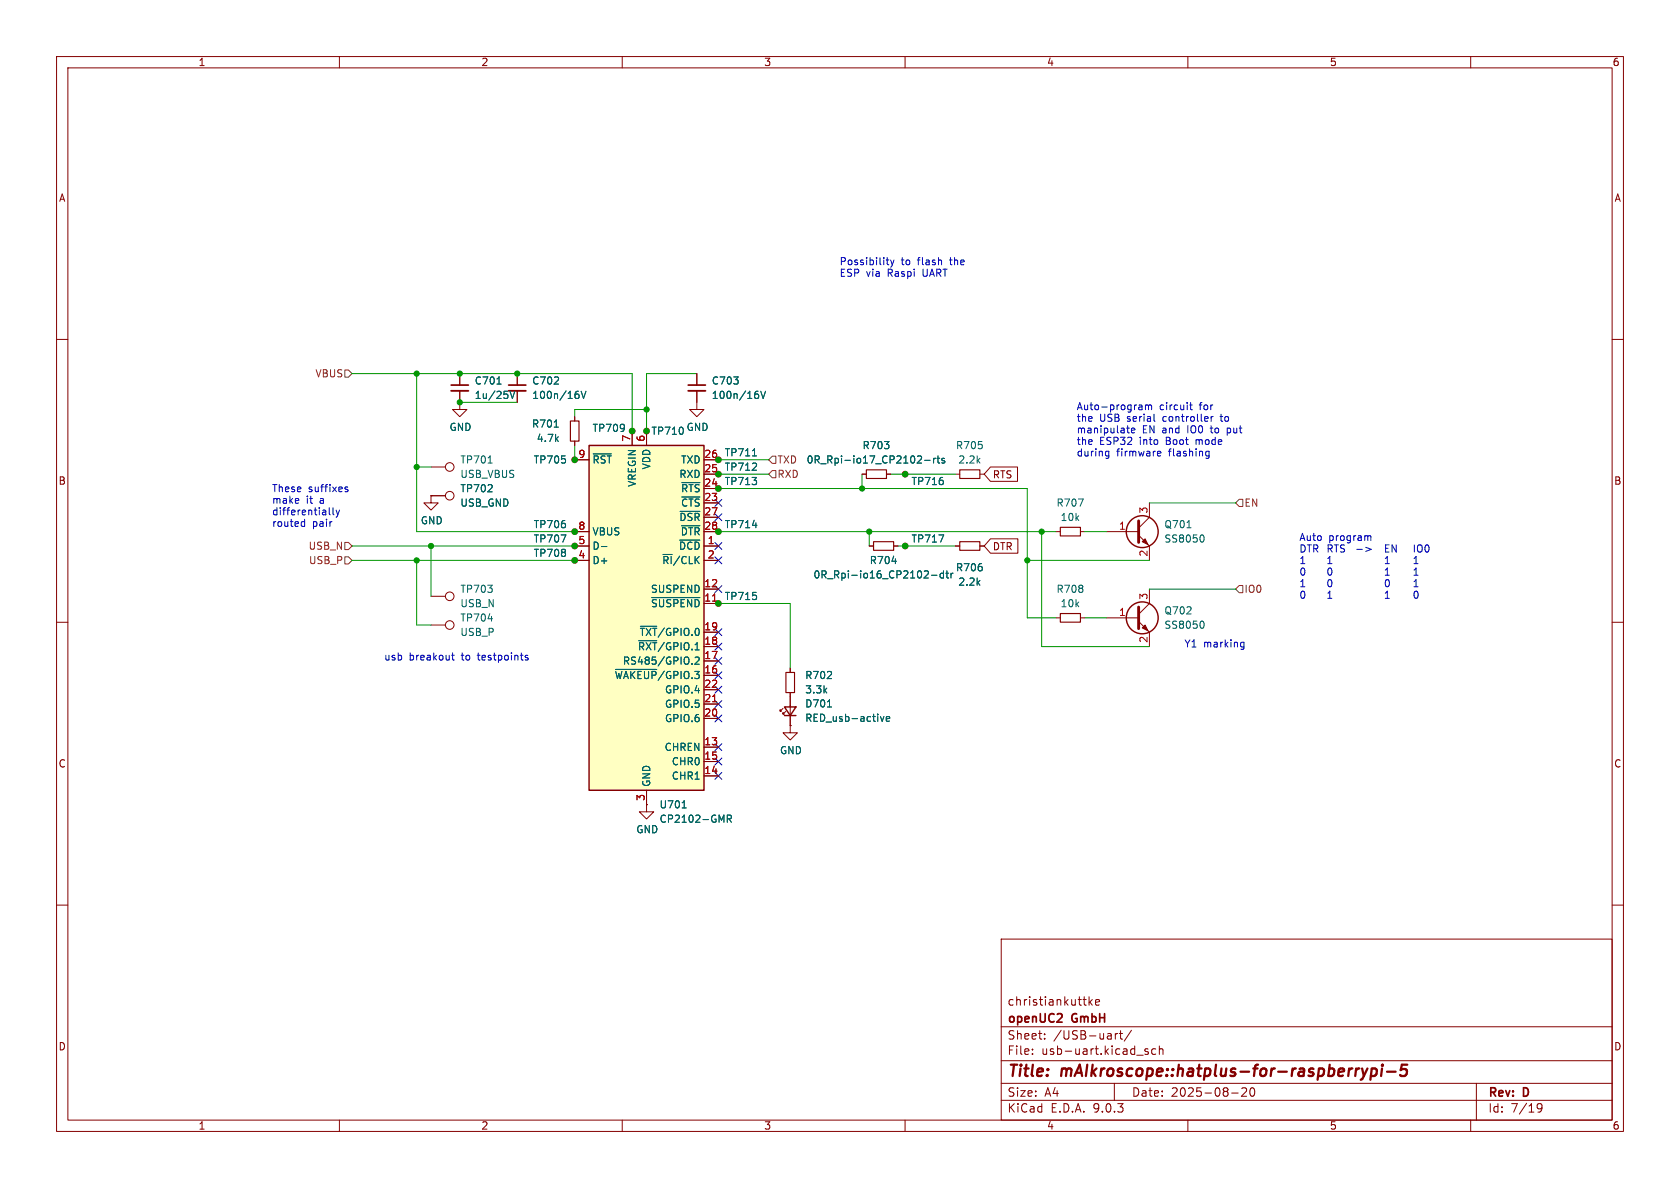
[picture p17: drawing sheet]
<svg xmlns="http://www.w3.org/2000/svg" width="297mm" height="210mm" viewBox="0 0 297 210" stroke-linecap="round" stroke-linejoin="round" font-family="sans-serif">
<defs><g id="words">
<g font-size="2.8" fill="#840000">
<text x="178" y="190.9">Title:</text>
<text x="187.7" y="190.9">mAIkroscope::hatplus-for-raspberrypi-5</text>
</g>
<g font-size="2.1" fill="#840000">
<text x="178" y="178">christiankuttke</text>
<text x="178" y="184">Sheet:</text>
<text x="178" y="181.2">openUC2</text>
<text x="186.2" y="184">/USB-uart/</text>
<text x="189.6" y="181.2">GmbH</text>
<text x="178" y="186.7">File:</text>
<text x="184.1" y="186.7">usb-uart.kicad_sch</text>
<text x="178" y="196.9">KiCad</text>
<text x="178" y="194.1">Size:</text>
<text x="184.7" y="194.1">A4</text>
<text x="185.7" y="196.9">E.D.A.</text>
<text x="193.3" y="196.9">9.0.3</text>
<text x="200" y="194.1">Date:</text>
<text x="207" y="194.1">2025-08-20</text>
<text x="263" y="194.3">Rev:</text>
<text x="263" y="196.9">Id:</text>
<text x="267.1" y="196.9">7/19</text>
<text x="269.4" y="194.3">D</text>
</g>
<g font-size="1.8" fill="#840000">
<text x="35" y="11.9">1</text>
<text x="85" y="11.9">2</text>
<text x="135" y="11.9">3</text>
<text x="185" y="11.9">4</text>
<text x="235" y="11.9">5</text>
<text x="285" y="11.9">6</text>
<text x="10.3" y="35.9">A</text>
<text x="285.3" y="35.9">A</text>
<text x="10.3" y="85.9">B</text>
<text x="175.4" y="84.8">RTS</text>
<text x="285.3" y="85.9">B</text>
<text x="175.4" y="97.5">DTR</text>
<text x="10.3" y="135.9">C</text>
<text x="285.3" y="135.9">C</text>
<text x="10.3" y="185.9">D</text>
<text x="285.3" y="185.9">D</text>
<text x="35" y="199.9">1</text>
<text x="85" y="199.9">2</text>
<text x="135" y="199.9">3</text>
<text x="185" y="199.9">4</text>
<text x="235" y="199.9">5</text>
<text x="285" y="199.9">6</text>
</g>
<g font-size="1.8" fill="#0000c2">
<text x="148.3" y="47.1">Possibility</text>
<text x="159.3" y="47.1">to</text>
<text x="162.3" y="47.1">flash</text>
<text x="168.2" y="47.1">the</text>
<text x="148.3" y="49.1">ESP</text>
<text x="153.1" y="49.1">via</text>
<text x="157" y="49.1">Raspi</text>
<text x="163.4" y="49.1">UART</text>
<text x="190.2" y="72.6">Auto-program</text>
<text x="190.2" y="74.6">the</text>
<text x="190.2" y="76.7">manipulate</text>
<text x="194.4" y="74.6">USB</text>
<text x="199.4" y="74.6">serial</text>
<text x="201.9" y="76.7">EN and</text>
<text x="205" y="72.6">circuit</text>
<text x="205.9" y="74.6">controller</text>
<text x="210.2" y="76.7">IO0</text>
<text x="212.2" y="72.6">for</text>
<text x="214.5" y="76.7">to</text>
<text x="216.3" y="74.6">to</text>
<text x="217.6" y="76.7">put</text>
<text x="190.2" y="78.7">the</text>
<text x="190.2" y="80.8">during</text>
<text x="194.4" y="78.7">ESP32</text>
<text x="197.4" y="80.8">firmware</text>
<text x="201.6" y="78.7">into</text>
<text x="206.4" y="78.7">Boot</text>
<text x="206.7" y="80.8">flashing</text>
<text x="211.9" y="78.7">mode</text>
<text x="48" y="87.1">These</text>
<text x="48" y="89.1">make</text>
<text x="54.1" y="89.1">it</text>
<text x="54.5" y="87.1">suffixes</text>
<text x="56.6" y="89.1">a</text>
<text x="48" y="91.2">differentially</text>
<text x="48" y="93.2">routed</text>
<text x="55.2" y="93.2">pair</text>
<text x="229.6" y="95.8">Auto</text>
<text x="234.9" y="95.8">program</text>
<text x="229.6" y="97.9">DTR RTS -&gt; EN IO0</text>
<text x="229.6" y="99.9">1 1 1 1</text>
<text x="229.6" y="102">0 0 1 1</text>
<text x="229.6" y="104">1 0 0 1</text>
<text x="229.6" y="106.1">0 1 1 0</text>
<text x="67.8" y="116.8">usb</text>
<text x="72.3" y="116.8">breakout</text>
<text x="81.7" y="116.8">to</text>
<text x="84.8" y="116.8">testpoints</text>
<text x="209.3" y="114.7">Y1</text>
<text x="212.8" y="114.7">marking</text>
</g>
<g font-size="1.8" fill="#725600">
<text x="55.7" y="66.9">VBUS</text>
<text x="137.4" y="82.1">TXD</text>
<text x="137.4" y="84.7">RXD</text>
<text x="219.9" y="89.8">EN</text>
<text x="54.5" y="97.4">USB_N</text>
<text x="54.5" y="99.9">USB_P</text>
<text x="219.9" y="105">IO0</text>
</g>
<g font-size="1.8" fill="#006464">
<text x="83.8" y="68.2">C701</text>
<text x="83.8" y="70.7">1u/25V</text>
<text x="94" y="68.2">C702</text>
<text x="94" y="70.7">100n/16V</text>
<text x="125.7" y="68.2">C703</text>
<text x="125.7" y="70.7">100n/16V</text>
<text x="79.4" y="76.4">GND</text>
<text x="93.9" y="75.8">R701</text>
<text x="104.7" y="76.6">TP709</text>
<text x="115.1" y="77.1">TP710</text>
<text x="121.3" y="76.4">GND</text>
<text x="81.3" y="82.1">TP701</text>
<text x="94.3" y="82.1">TP705</text>
<text x="94.8" y="78.3">4.7k</text>
<text x="104.6" y="82.1">~{RST}</text>
<text x="115.2" y="83.1" transform="rotate(-90 115.2 83.1)">VDD</text>
<text x="120.3" y="82.1">TXD</text>
<text x="128" y="83.4">TP712</text>
<text x="128" y="80.9">TP711</text>
<text x="142.5" y="82.1">0R_Rpi-io17_CP2102-rts</text>
<text x="152.4" y="79.6">R703</text>
<text x="168.9" y="79.6">R705</text>
<text x="169.3" y="82.1">2.2k</text>
<text x="81.3" y="87.2">TP702</text>
<text x="81.3" y="89.8">USB_GND</text>
<text x="81.3" y="84.7">USB_VBUS</text>
<text x="112.6" y="86.2" transform="rotate(-90 112.6 86.2)">VREGIN</text>
<text x="120" y="84.7">RXD</text>
<text x="120.3" y="87.2">~{RTS}</text>
<text x="120.3" y="89.8">~{CTS}</text>
<text x="128" y="86">TP713</text>
<text x="161" y="86">TP716</text>
<text x="186.7" y="89.8">R707</text>
<text x="74.3" y="92.9">GND</text>
<text x="94.3" y="93.6">TP706</text>
<text x="104.6" y="94.8">VBUS</text>
<text x="120" y="92.3">~{DSR}</text>
<text x="120.2" y="94.8">~{DTR}</text>
<text x="128" y="93.6">TP714</text>
<text x="187.4" y="92.3">10k</text>
<text x="205.7" y="93.6">Q701</text>
<text x="94.3" y="98.7">TP708</text>
<text x="94.3" y="96.1">TP707</text>
<text x="104.6" y="97.4">D-</text>
<text x="104.6" y="99.9">D+</text>
<text x="117" y="99.9">~{RI}/CLK</text>
<text x="119.9" y="97.4">~{DCD}</text>
<text x="153.7" y="99.9">R704</text>
<text x="161" y="96.1">TP717</text>
<text x="168.9" y="101.2">R706</text>
<text x="205.7" y="96.1">SS8050</text>
<text x="81.3" y="105">TP703</text>
<text x="81.3" y="107.5">USB_N</text>
<text x="115" y="105">SUSPEND</text>
<text x="115" y="107.5">~{SUSPEND}</text>
<text x="128" y="106.3">TP715</text>
<text x="143.7" y="102.5">0R_Rpi-io16_CP2102-dtr</text>
<text x="169.3" y="103.7">2.2k</text>
<text x="186.7" y="105">R708</text>
<text x="187.4" y="107.5">10k</text>
<text x="81.3" y="110.1">TP704</text>
<text x="81.3" y="112.6">USB_P</text>
<text x="113" y="112.6">~{TXT}/GPIO.0</text>
<text x="205.7" y="108.8">Q702</text>
<text x="205.7" y="111.4">SS8050</text>
<text x="110" y="117.7">RS485/GPIO.2</text>
<text x="112.7" y="115.2">~{RXT}/GPIO.1</text>
<text x="108.6" y="120.2">~{WAKEUP}/GPIO.3</text>
<text x="117.5" y="122.8">GPIO.4</text>
<text x="117.5" y="125.3">GPIO.5</text>
<text x="142.2" y="125.3">D701</text>
<text x="142.2" y="120.2">R702</text>
<text x="142.2" y="122.8">3.3k</text>
<text x="117.5" y="127.9">GPIO.6</text>
<text x="142.2" y="127.8">RED_usb-active</text>
<text x="117.4" y="132.9">CHREN</text>
<text x="118.7" y="135.5">CHR0</text>
<text x="137.8" y="133.5">GND</text>
<text x="115.2" y="139.2" transform="rotate(-90 115.2 139.2)">GND</text>
<text x="116.5" y="143.1">U701</text>
<text x="118.7" y="138">CHR1</text>
<text x="112.4" y="147.5">GND</text>
<text x="116.5" y="145.6">CP2102-GMR</text>
</g>
<g font-size="1.8" fill="#a90000">
<text x="102.2" y="81">9</text>
<text x="111.5" y="78.2" transform="rotate(-90 111.5 78.2)">7</text>
<text x="114" y="78.2" transform="rotate(-90 114 78.2)">6</text>
<text x="124.4" y="81">26</text>
<text x="124.4" y="83.6">25</text>
<text x="124.4" y="86.1">24</text>
<text x="124.4" y="88.6">23</text>
<text x="102.2" y="93.7">8</text>
<text x="124.4" y="91.2">27</text>
<text x="124.4" y="93.7">28</text>
<text x="197.7" y="93.7">1</text>
<text x="202.9" y="90.9" transform="rotate(-90 202.9 90.9)">3</text>
<text x="102.2" y="96.3">5</text>
<text x="102.2" y="98.8">4</text>
<text x="125" y="96.3">1</text>
<text x="125" y="98.8">2</text>
<text x="202.9" y="98.5" transform="rotate(-90 202.9 98.5)">2</text>
<text x="124.4" y="103.9">12</text>
<text x="124.4" y="106.4">11</text>
<text x="202.9" y="106.1" transform="rotate(-90 202.9 106.1)">3</text>
<text x="124.4" y="111.5">19</text>
<text x="197.7" y="109">1</text>
<text x="202.9" y="113.7" transform="rotate(-90 202.9 113.7)">2</text>
<text x="124.4" y="114">18</text>
<text x="124.4" y="116.6">17</text>
<text x="124.4" y="119.1">16</text>
<text x="124.4" y="121.7">22</text>
<text x="124.4" y="124.2">21</text>
<text x="124.4" y="126.7">20</text>
<text x="124.4" y="131.8">13</text>
<text x="124.4" y="134.4">15</text>
<text x="124.4" y="136.9">14</text>
<text x="114" y="141.7" transform="rotate(-90 114 141.7)">3</text>
</g>
</g></defs>
<g fill="none" stroke="#840000" stroke-width=".18">
<path d="M10 10h277v190h-277zM12 12h273v186h-273zM60 10v2M110 10v2M160 10v2M210 10v2M260 10v2M10 60h2M91.4 66v2.1M91.4 69.1v2M114.3 76.2h.1M123.2 69.1v3.3h1.3l-1.3 1.3-1.3-1.3h1.3"/>
<path d="M123.2 66v2.1M285 60h2M101.6 81.3h.1M10 110h2M76.2 105.4h2.5M76.2 110.5h2.5M285 110h2M10 160h2M177 166h108v32h-108zM191.5 176.7h.5M191.9 177.7h.1M192.5 176.2v1.5"/>
<path d="M192.7 177.1l.4 .6M193.1 176.7l-.6 .6M193.7 177.2l.7-.1-.1-.3-.4-.1-.2 .2v.7h.6M285 160h2M60 198v2M110 198v2M160 198v2M177 194.5h108M177 191.5h108M177 187.5h108M177 181.5h108M182.5 186.3v.1"/>
<path d="M182.5 185.5v.1M184.7 183.6v.1M184.7 182.8v.1M197 191.5v3M197.2 182.7v1M197.6 182.7l-.3 .1-.1 .2M197.9 182.7h.6M198.1 182.2v1.3l.4 .2M200 182.1l-1.3 2M203 185.5l-.4-.1-.2 .2 .1 .2 .5 .2v.3h-.6M204.3 185.5l-.4-.1-.3 .3v.4l.1 .2h.6M205 185.5l.2-.1 .3 .1 .1 .9"/>
<path d="M205 184.9v1.5M210 198v2M217.7 193.2h1.2M220.3 192.4v.5l-.8 .9h.9M221.1 192.4a.81 .81 0 0 0 .4 1.4l.2-.1 .1-.5-.1-.8M260 198v2M261 191.5v6.5M271.7 195.4l.3-.3 .5 .1a.99 .99 0 0 1-.3 1.4h-.3M271.7 195.7l.3 .3h.3l.3-.3"/>
<circle cx="114.3" cy="76.2" r=".51"/>
<circle cx="101.6" cy="81.3" r=".51"/>
<circle cx="79.5" cy="105.4" r=".76"/>
<circle cx="79.5" cy="110.5" r=".76"/>
</g>
<path d="M241.8 188.9l-.7 1.3M242.5 189l.2-.1 .6 .1 .1 .3-.1 .5a.66 .66 0 0 1-.9 .3M242.5 188.9l-.2 2M244.3 188.9l-.1 1.3M244.4 188.2l-.1 .1 .1 .1M244.4 188.2l.1 .1-.1 .1M244.4 188.2v.2M245.2 189.4h1.5M248.8 188.2h-1l-.2 1 .3-.2 .7 .1 .1 .3-.1 .6-.3 .2h-.5l-.3-.2" fill="none" stroke="#840000" stroke-width=".4"/>
<path d="M89.9 68.1h3.1M121.7 68.1h3" fill="none" stroke="#840000" stroke-width=".3"/>
<path d="M89.9 69.1h3.1M121.7 69.1h3" fill="none" stroke="#840000" stroke-width=".33"/>
<path d="M102 69.2h.3M102.1 69.6l.3 .3v.3l-.3 .2M102.7 69.2l.5 1.2 .4-1.2M133.8 69.2h.2M133.9 69.6l.2 .3v.3l-.2 .2M134.5 69.2l.4 1.2 .4-1.2M86.3 109.4h.8" fill="none" stroke="#006464" stroke-width=".18"/>
<path d="M104.1 78.7h20.4v61h-20.4z" fill="#ffffc2"/>
<g fill="none" stroke="#840000" stroke-width=".25">
<path d="M104.1 78.7h20.4v61h-20.4zM138.7 125h2l-1 1.5zM138.7 126.5h2"/>
<circle cx="201.9" cy="94" r="2.82"/>
<circle cx="201.9" cy="109.2" r="2.82"/>
</g>
<g fill="none" stroke="#840000" stroke-width=".18">
<path d="M81.3 69.1v3.3h1.2l-1.2 1.3-1.3-1.3h1.3M81.3 66v2.1M91.4 66v2.1M91.4 69.1v2M101.6 73.7v.7M101.6 78v.7M111.8 76.2h.1M111.8 76.2v2.5M114.3 76.2h.1M114.3 76.2v2.5M123.2 66v2.1M123.2 69.1v2"/>
<path d="M76.2 87.6v1.3h1.3l-1.3 1.3-1.3-1.3h1.3M76.2 87.6h.1M76.2 82.6h2.5M76.2 87.6h2.5M101.6 94h.1M101.6 96.5h.1M101.6 81.3h.1M101.6 81.3h2.5M101.6 94h2.5M101.6 96.5h2.5M101.6 99.1h2.5M124.5 81.3h2.5"/>
<path d="M124.5 94h2.5M124.5 96.5h2.5M124.5 99.1h2.5M124.5 83.8h2.5M124.5 86.4h2.5M124.5 88.9h2.5M124.5 91.4h2.5M127 86.4h.1M127 83.8h.1M127 81.3h.1M127 94h.1M152.4 83.8h.8"/>
<path d="M153.7 96.5h.7M156.7 83.8h.8M158 96.5h.7M160 96.5h.1M160 83.8h.1M168.9 96.5h.8M168.9 83.8h.8M173.2 96.5h.8M173.2 83.8h.8M175.1 95.2h4.8v2.6h-4.8l-1.1-1.3zM175.1 82.5h4.8v2.6h-4.8l-1.1-1.3zM186.7 94h.8"/>
<path d="M191 94h.8M195.6 94h5.7M201.3 94.6l1.9 1.9v2.6M203.2 88.9v2.5l-1.9 1.9M124.5 104.1h2.5M124.5 106.7h2.5M124.5 111.8h2.5M124.5 114.3h2.5M124.5 116.8h2.5M124.5 119.4h2.5M127 106.7h.1M139.7 118.1v.8"/>
<path d="M186.7 109.2h.8M191 109.2h.8M195.6 109.2h5.7M201.3 109.9l1.9 1.9v2.5M203.2 104.1v2.6l-1.9 1.9M114.3 139.7v2.5M124.5 121.9h2.5M124.5 124.5h2.5M124.5 127h2.5M124.5 132.1h2.5M124.5 134.6h2.5M124.5 137.2h2.5"/>
<path d="M138.4 125.2l-.5 .5v-.2v.2h.3M138.9 125.7l-.5 .5v-.2v.2h.3M139.7 128.3v1.2h1.3l-1.3 1.3-1.3-1.3h1.3M139.7 128.3h.1M139.7 122.4v5.9M114.3 142.2v1.3h1.3l-1.3 1.3-1.3-1.3h1.3M114.3 142.2h.1"/>
<circle cx="111.8" cy="76.2" r=".51"/>
<circle cx="79.5" cy="87.6" r=".76"/>
<circle cx="79.5" cy="82.5" r=".76"/>
<circle cx="101.6" cy="94" r=".51"/>
<circle cx="101.6" cy="96.5" r=".51"/>
<circle cx="101.6" cy="99.1" r=".51"/>
<circle cx="127" cy="94" r=".51"/>
<circle cx="127" cy="86.4" r=".51"/>
<circle cx="127" cy="81.3" r=".51"/>
<circle cx="127" cy="83.8" r=".51"/>
<circle cx="160" cy="96.5" r=".51"/>
<circle cx="160" cy="83.8" r=".51"/>
<circle cx="127" cy="106.7" r=".51"/>
</g>
<g fill="none" stroke="#006464" stroke-width=".18">
<path d="M87.9 67.9h.7M90.2 69.2l.4 1.2 .4-1.2M98 75.5h.7M102 69.2h.3M102.1 69.6l.3 .3v.3l-.3 .2M102.7 69.2l.5 1.2 .4-1.2M133.8 69.2h.2M133.9 69.6l.2 .3v.3l-.2 .2M134.5 69.2l.4 1.2 .4-1.2M86.3 81.9h.7M99.2 94.6h.8l-.5 1.2M104.9 80.2h3.2"/>
<path d="M106.3 96.6h1M120.2 95.5h3.5M120.2 90.4h3.5M120.5 92.9h3.2M120.5 85.3h3.2M120.5 87.9h3.2M133 80.6h.8M133 92.9h.8M157.7 99.2h.8M162.8 80.6l.1 .2v.3l-.8 .8h.8M163.5 81.4h.9M165 81v.9"/>
<path d="M165.4 81l-.4 .3M165.6 81h.5M165.8 80.6v1.1l.3 .2M166 94.6h.8l-.5 1.2M167 81.1l-.3-.1-.2 .2 .1 .2 .4 .1v.3h-.5M190.7 88.2h.8l-.5 1.3M209.8 93.3h.8M212.6 94.6a.79 .79 0 0 1 0 1.2M108.8 118.3h7.3M112.9 113.3h3.2M113.2 110.7h2.9M115.2 105.6h8.5"/>
<path d="M122.3 117.3v.1M122.9 116.3l.5-.2 .2 .4-.8 .9h.8M164.7 101.7h.9M166.8 100.9v1.3M166.8 101.4l-.4-.1-.2 .3 .1 .5h.5M167.2 101.3h.5M167.4 100.9v1.1l.3 .2M168.1 101.3v.9M168.5 101.3l-.4 .3M212.6 109.8a.79 .79 0 0 1 0 1.3M146.3 125h.7M155.7 126.7l.3 .8 .3-.8"/>
<path d="M156.7 127.1l.6-.1-.1-.3h-.3l-.2 .2v.6h.5M120.6 142.8h.7M128.6 144.8l.6-.1 .1-.2-.1-.3-.6-.1v1.3M128.9 144.8l.4 .6"/>
</g>
<path d="M126 106.3h.7M126 124h.7" fill="none" stroke="#a90000" stroke-width=".18"/>
<path d="M100.8 74.4h1.6v3.6h-1.6zM153.2 83.1h3.5v1.5h-3.5zM154.4 95.8h3.6v1.5h-3.6zM169.7 83.1h3.5v1.5h-3.5zM169.7 95.8h3.5v1.5h-3.5zM187.5 93.2h3.5v1.5h-3.5zM138.9 118.9h1.6v3.5h-1.6zM187.5 108.5h3.5v1.5h-3.5z" fill="none" stroke="#840000" stroke-width=".2"/>
<path d="M201.3 92.1v3.8M201.3 107.3v3.8" fill="none" stroke="#840000" stroke-width=".51"/>
<g fill="#840000" stroke="#840000" stroke-width=".18">
<path d="M201.9 95.8l.5-.5 .5 1z"/>
<path d="M201.9 111l.5-.5 .5 1z"/>
</g>
<path d="M79.8 68.1h3" fill="none" stroke="#840000" stroke-width=".3"/>
<path d="M79.8 69.1h3" fill="none" stroke="#840000" stroke-width=".33"/>
<path d="M61 65.4h.6l.6 .6-.6 .7h-.6zM61 98.4h.6l.6 .7-.6 .6h-.6zM61 95.9h.6l.6 .6-.6 .7h-.6zM136.5 83.2h.7v1.3h-.7l-.6-.7zM136.5 80.6h.7v1.3h-.7l-.6-.6zM219.1 88.3h.6v1.2h-.6l-.7-.6zM218.4 104.1l.7-.6h.6v1.3h-.6z" fill="none" stroke="#725600" stroke-width=".18"/>
<g fill="none" stroke="#009600" stroke-width=".18">
<path d="M62.2 66h49.6v10.2M73.7 66v28h27.9M81.3 71.1h10.1M101.6 78.7v2.6M114.3 72.4h-12.7v1.3M123.2 66h-8.9v10.2M62.2 96.5h39.4M62.2 99.1h39.4M73.7 99.1v11.4h2.5M73.7 82.6h2.5M76.2 96.5v8.9M127 94h59.7"/>
<path d="M127 86.4h54.6v22.8h5.1M127 83.8h8.9M127 81.3h8.9M152.4 83.8v2.6M153.7 94v2.5M157.5 83.8h11.4M158.7 96.5h10.2M181.6 99.1h21.6M184.1 94v20.3h19.1M191.8 94h3.8M203.2 88.9h15.2M127 106.7h12.7v11.4"/>
<path d="M191.8 109.2h3.8M203.2 104.1h15.2"/>
</g>
<g fill="none" stroke="#000084" stroke-width=".18">
<path d="M126.4 98.5l1.2 1.2M126.4 95.9l1.2 1.2M126.4 88.3l1.2 1.2M126.4 90.8l1.2 1.2M127.6 98.5l-1.2 1.2M127.6 95.9l-1.2 1.2M127.6 88.3l-1.2 1.2M127.6 90.8l-1.2 1.2M126.4 118.8l1.2 1.2M126.4 116.2l1.2 1.2M126.4 111.2l1.2 1.2M126.4 113.7l1.2 1.2"/>
<path d="M126.4 103.5l1.2 1.2M127.6 118.8l-1.2 1.2M127.6 116.2l-1.2 1.2M127.6 111.2l-1.2 1.2M127.6 113.7l-1.2 1.2M127.6 103.5l-1.2 1.2M126.4 121.3l1.2 1.2M126.4 134l1.2 1.2M126.4 123.9l1.2 1.2M126.4 131.5l1.2 1.2M126.4 136.6l1.2 1.2M126.4 126.4l1.2 1.2"/>
<path d="M127.6 121.3l-1.2 1.2M127.6 134l-1.2 1.2M127.6 123.9l-1.2 1.2M127.6 131.5l-1.2 1.2M127.6 136.6l-1.2 1.2M127.6 126.4l-1.2 1.2"/>
</g>
<g fill="none" stroke="#0000c2" stroke-width=".18">
<path d="M156.7 46h.4M156.8 45.5v1.1l.3 .2M157.4 46l.3 .8M157.7 46.8l-.3 .4M158.1 46l-.4 .8M195.7 79.8h.3M196 79.8v1l-.1 .2h-.3M199.2 75.7h.5M199.4 76.5h.3M200 76.1l.6-.1v-.3h-.4l-.2 .2 .1 .6h.5M201.5 71.6h.2l.2 .2v.6M201.9 72.4h-.4"/>
<path d="M201.9 71.9l-.4 .1M202.5 71.7l.4-.1 .1 .2M202.5 71.6v.8M203 71.8l.2-.2h.3l.1 .8M203 71.8v.6M204.1 74.4l.1 .1M204.7 79.8h.3l.2 .3-.6 .1M210.3 71.6h.5M210.5 71.2v1.1l.3 .1M213.3 79.8h.5M213.8 79.8v1l-.2 .2h-.3M214.1 73.6v.9"/>
<path d="M214.5 73.6l-.4 .3M217 75.7v1.2M217 76.5h.1M217.1 75.7h-.1M53.5 92.2l.4 .1M53.9 91.8v1.3M53.9 93l-.4 .1M58.2 89.7v1.1l.2 .2M58.9 89.7v1.1l.2 .2M59.4 90.2l.3 .8M59.7 91l-.3 .4M60 90.2l-.3 .8"/>
<path d="M61 86.4l.5 .2v.1l-.1 .2h-.4M61 86.1h.5M196 80.6h-.3M204.7 80.6h.5M213.3 80.6h.5M241.9 94.8h.4l.1 .7M244.9 99.6h.7M244.9 98.7l.4-.3v1.2M246.1 96.3l.7 1.3v-1.3M250 99.6h.7M250 98.7l.3-.3v1.2M250 96.3v1.3"/>
<path d="M250.8 96.4l.1-.1a.43 .43 0 0 1 .5 .4v.5a.42 .42 0 0 1-.4 .4 .42 .42 0 0 1-.4-.4v-.5zM252 96.4l.2-.1a.68 .68 0 0 1 .5 .7 .68 .68 0 0 1-.5 .6l-.2-.1-.1-.4zM79.8 115.8h.5M80 115.4v1.1l.3 .2M92.8 116.1l.6 .3-.2 .3-.4-.1M93.3 115.9l-.3-.1-.2 .2M219.6 113.5l.3 .1M219.9 113.5v1.1l-.1 .1-.3 .1M219.9 114.3l-.3 .1M244.9 100.8l.4-.4v1.3M244.9 104.9l.4-.4v1.3M244.9 101.7h.7"/>
<path d="M244.9 105.8h.7M245 102.6l.2-.1a.68 .68 0 0 1 .4 .6 .68 .68 0 0 1-.4 .6l-.2-.1-.1-.4zM250 100.8l.3-.4v1.3M250 102.8l.3-.3v1.2M250 101.7h.7M250 103.7h.7M250.1 104.6l.2-.1a.68 .68 0 0 1 .4 .6 .68 .68 0 0 1-.4 .7l-.2-.1-.1-.4z"/>
</g>
<g fill="#009600" stroke="#009600" stroke-width=".18">
<circle cx="73.7" cy="99.1" r=".46"/>
<circle cx="81.3" cy="66" r=".46"/>
<circle cx="91.4" cy="66" r=".46"/>
<circle cx="73.7" cy="82.6" r=".46"/>
<circle cx="73.7" cy="66" r=".46"/>
<circle cx="81.3" cy="71.1" r=".46"/>
<circle cx="76.2" cy="96.5" r=".46"/>
<circle cx="184.1" cy="94" r=".46"/>
<circle cx="181.6" cy="99.1" r=".46"/>
<circle cx="160" cy="96.5" r=".46"/>
<circle cx="101.6" cy="94" r=".46"/>
<circle cx="101.6" cy="96.5" r=".46"/>
<circle cx="101.6" cy="81.3" r=".46"/>
<circle cx="101.6" cy="99.1" r=".46"/>
<circle cx="127" cy="106.7" r=".46"/>
<circle cx="127" cy="81.3" r=".46"/>
<circle cx="127" cy="83.8" r=".46"/>
<circle cx="114.3" cy="76.2" r=".46"/>
<circle cx="114.3" cy="72.4" r=".46"/>
<circle cx="111.8" cy="76.2" r=".46"/>
<circle cx="127" cy="94" r=".46"/>
<circle cx="160" cy="83.8" r=".46"/>
<circle cx="152.4" cy="86.4" r=".46"/>
<circle cx="153.7" cy="94" r=".46"/>
<circle cx="127" cy="86.4" r=".46"/>
</g>
<use href="#words"/>
</svg>
